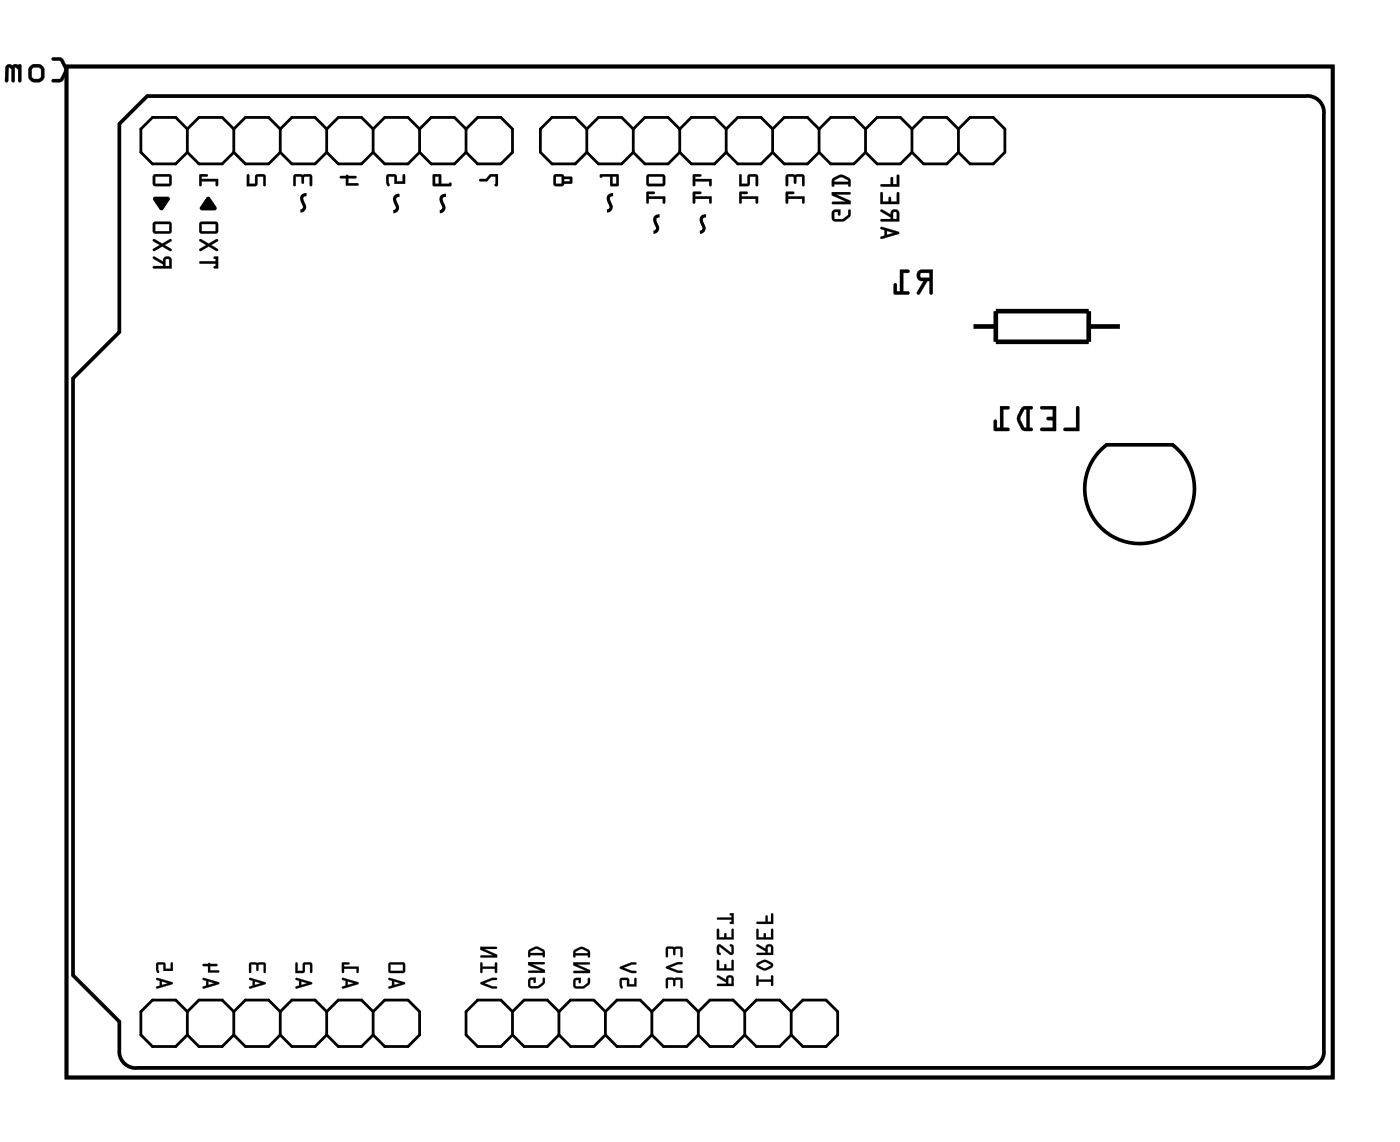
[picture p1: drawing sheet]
<svg xmlns="http://www.w3.org/2000/svg" width="77mm" height="62mm" viewBox="0 0 77 62" stroke-linecap="round" stroke-linejoin="round" font-family="sans-serif">
<path d="M3.6 3.6h69.3v55.3h-69.3zM6.5 6.8l1.5-1.5h63.4a.9 .9 0 0 1 1 .9v51.2a.9 .9 0 0 1-1 1h-63.9a.9 .9 0 0 1-1-1v-1.5l-2.5-2.6v-32.6l2.5-2.5zM60 24.8l.5-.5h3.6a3 3 0 0 1 .6 4.3 3 3 0 0 1-4.3 .5 3 3 0 0 1-.4-4.3z" fill="none" stroke="#000" stroke-width=".2"/>
<g fill="#000">
<path d="M8.4 10.8h.8l.1 .1-.5 .6-.4-.6zM10.9 9.5l.5 .1-.1 .1h-.3v.1h.9v.3h-.1v-.2h-.8v.2l-.1 .1zM11.3 10.8h.2l.3 .5v.2h-.8l-.1-.2zM13.5 9.5l.1 .1v.4h.3l.1-.4 .4-.1 .1 .2v.4h-.1v-.4h-.3l-.1 .4-.5 .1zM16.1 9.6l.9-.1 .1 .2v.4h-.2v-.4h-.3v.3l-.1-.3h-.3v.4l-.1 .1zM18.6 9.6h.4h.5v.1l-.5 .1v.2h.5l.1 .1h-.7v-.3l-.3-.1zM21.2 9.6l.4-.1 .1 .4h.3v-.3h.1v.4h-.5v-.3h-.3v.4a.11 .11 0 0 1-.2 0 .11 .11 0 0 1 0-.1zM26.2 9.8h.4l.2-.3h.4v.6h-.2l.1-.4h-.2l-.3 .2h-.4z"/>
<path d="M2.9 3.2v.1h.4l.2 .5-.2 .5h-.4l-.1 .1 .1 .1a.6 .6 0 0 0 .8-.6v-.3l-.3-.4-.2-.1zM1.5 4a.5 .5 0 0 0 1 0 .5 .5 0 0 0-1 0zM1.8 3.7h.3l.1 .1v.4v.1h-.3l-.2-.1zM.4 3.6l-.1 .9 .1-.1 .1-.7 .1 .1 .1 .7 .1-.1v-.7l.2 .1v.6l.1 .1v-1zM-.1 3.5v1.4zM-.1 3.6v.8zM-.1 3.5v1zM-.1 3.7v.6zM-.1 3.5v1zM-.1 3.5v1zM-.1 3.7v.3zM-.1 3.5v1zM-.1 3.2v1.3zM-.1 3.5v1zM-.1 3.7v.3zM-.1 3.1v1.4z"/>
<path d="M2.8 3.2l.1 .1h.4l.2 .5-.2 .5h-.4a.1 .1 0 0 0-.1 .1 .1 .1 0 0 0 .1 .1l.5-.1 .3-.6-.3-.6zM2.9 3.2h.5l.3 .4a.83 .83 0 0 1-.4 .9h-.4l-.1-.1 .1-.1h.4l.2-.4v-.2l-.2-.4h-.4zM1.5 4a.51 .51 0 0 0 1 0 .51 .51 0 0 0-1 0zM1.5 4a.49 .49 0 0 1 .9 0 .49 .49 0 0 1-.9 0zM1.8 3.7h.3l.1 .1v.4l-.1 .1-.3-.1zM1.8 3.7l-.1 .5 .2 .1h.3l.1-.1-.1-.4-.1-.1zM.4 3.6l-.1 .8a.1 .1 0 0 0 .1 .1 .1 .1 0 0 0 .1-.1v-.7l.1 .1v.6a.1 .1 0 0 0 .1 .1 .1 .1 0 0 0 .1-.1l.1-.7 .1 .1v.6a.1 .1 0 0 0 .1 .1 .1 .1 0 0 0 .1-.1l-.1-.9zM.4 3.6l.7-.1v1l-.1-.1v-.6l-.1-.1-.1 .8-.2-.1v-.6l-.1-.1-.1 .7-.1 .1zM-.1 3.5v1.4zM-.1 3.5v1.4zM-.1 3.7v.7zM-.1 3.6v.8zM-.1 3.5v1zM-.1 3.5v1zM-.1 3.7v.6zM-.1 3.7v.6zM-.1 3.5v1zM-.1 3.5v1zM-.1 3.5v1zM-.1 3.5v1zM-.1 3.7v.3zM-.1 3.7v.3zM-.1 3.5v1zM-.1 3.5v1zM-.1 3.2v1.3zM-.1 3.2v1.3zM-.1 3.5v1zM-.1 3.5v1zM-.1 3.7v.3zM-.1 3.7v.3zM-.1 3.1v1.4zM-.1 3.1v1.4z"/>
<path d="M8.4 14v.1l.5 .4-.5 .1v.1h1v-.5a.24 .24 0 0 0-.3-.2 .24 .24 0 0 0-.2 .3zM9.1 14.2h.1l.1 .3h-.3zM8.4 13.1v.1l.3 .2-.3 .2v.1l.5-.2 .4 .2h.1l-.4-.3 .4-.2-.1-.1-.4 .2zM8.4 12.2v.4v.2h.9l.1-.1v-.4l-.1-.2zM8.5 12.3h.8v.3h-.8z"/>
<path d="M8.4 14v.2l.5 .3h-.5v.2h1v-.5a.24 .24 0 0 0-.3-.2 .24 .24 0 0 0-.2 .3zM8.4 14l.5 .3a.23 .23 0 0 1 .2-.3 .23 .23 0 0 1 .3 .2v.5h-1v-.1h.5v-.1l-.5-.4zM9.1 14.2h.1l.1 .3h-.3zM9.1 14.2l-.1 .4h.3v-.4zM8.4 13.1v.1l.3 .2-.3 .2v.1l.5-.2 .4 .2h.1l-.4-.3 .4-.2-.1-.1-.4 .2zM8.4 13.1l.5 .2 .4-.2 .1 .1-.4 .2 .4 .3h-.1l-.4-.2-.5 .2v-.1l.4-.2-.4-.2zM8.4 12.2l-.1 .4 .1 .2h.9l.1-.1v-.4l-.1-.2zM8.4 12.2l.9-.1 .1 .2v.4l-.1 .1h-.9v-.2zM8.5 12.3h.8v.3h-.8zM8.5 12.2v.4h.8v-.4z"/>
<path d="M8.4 9.6v.4v.2h.9l.1-.1v-.4l-.1-.2zM8.5 9.7h.8v.3h-.8z"/>
<path d="M8.4 9.6l-.1 .4 .1 .2h.9l.1-.1v-.4l-.1-.2zM8.4 9.6l.9-.1 .1 .2v.4l-.1 .1h-.9v-.2zM8.5 9.7h.8v.3h-.8zM8.5 9.6v.5h.8v-.5z"/>
<path d="M10.9 9.5v.7l.1-.1v-.2h.8v.2h.1v-.3h-.9v-.1h.3l.1-.1zM10.9 9.5l.5 .1h-.1h-.3v.2h.9v.3h-.1v-.2h-.8v.2l-.1 .1z"/>
<path d="M10.9 14.3l.1 .1h.8l-.1 .2 .2 .1v-.7l-.2 .1 .1 .2zM10.9 13.1v.1l.4 .2-.4 .2v.1l.5-.2 .4 .2h.1l-.4-.3 .4-.2v-.1l-.5 .2zM10.9 12.2v.4l.1 .2h.8l.1-.1v-.4l-.1-.2zM11 12.3h.8v.3h-.8z"/>
<path d="M10.9 14.3l.1 .1h.8l-.1 .2 .2 .1v-.7l-.2 .1 .1 .2zM10.9 14.3h.9v-.2h-.1l.2-.1v.7l-.2-.1h.1v-.2h-.8zM10.9 13.1v.1l.4 .2-.4 .2v.1l.5-.2 .4 .2h.1l-.4-.3 .4-.2v-.1l-.5 .2zM10.9 13.1l.5 .2 .5-.2v.1l-.4 .2 .4 .3h-.1l-.4-.2-.5 .2v-.1l.4-.2-.4-.2zM10.9 12.2v.4l.1 .2h.8l.1-.1v-.4l-.1-.2zM10.9 12.2l.9-.1 .1 .2v.4l-.1 .1h-.8l-.1-.2zM11 12.3h.8v.3h-.8zM11 12.2v.4h.8v-.4z"/>
<path d="M13.5 9.5v.7l.5-.1 .1-.4h.3v.4h.1v-.4l-.1-.2-.4 .1-.1 .4h-.3v-.4zM13.5 9.5l.1 .1v.5h.4v-.5l.4-.1 .1 .2v.4h-.1v-.5h-.3l-.1 .5-.5 .1z"/>
<path d="M16.1 9.6v.6l.1-.1v-.4h.3l.1 .4v-.4h.3v.4h.2v-.4l-.1-.2zM16.1 9.6l.9-.1 .1 .2v.4h-.2v-.5l-.3 .1v.3l-.1-.3-.3-.1v.5l-.1 .1z"/>
<path d="M18.6 9.6v.2h.3v.4l.7-.1-.1-.1h-.5v-.2h.5v-.2h-.5v-.1zM18.6 9.6h.4h.5v.1h-.5v.3h.5l.1 .1h-.7v-.4h-.3z"/>
<path d="M21.2 9.6l-.1 .4 .1 .2 .1-.1v-.4h.3v.4h.6l-.1-.6-.1 .1v.3h-.3l-.1-.4zM21.2 9.6l.4-.1 .1 .4h.3v-.3h.1v.4h-.5v-.4h-.4l.1 .5a.11 .11 0 0 1-.2 0 .11 .11 0 0 1 0-.1z"/>
<path d="M23.7 9.5v.7l1-.1-.1-.1h-.5v-.5zM23.8 9.7h.2v.3h-.2z"/>
<path d="M23.7 9.5v.7l1-.1-.1-.1h-.5v-.5zM23.7 9.5h.4v.6l.5-.1 .1 .1-1 .1zM23.8 9.7h.2v.3h-.2zM23.8 9.6v.5h.2v-.5z"/>
<path d="M26.2 9.8v.1h.4l.3-.2h.2l-.1 .4h.2v-.6h-.4l-.2 .3zM26.2 9.8h.4l.2-.3h.4v.6h-.1v-.5h-.2l-.3 .3h-.4z"/>
<path d="M30.3 9.6v.4v.2h.4l.1-.2h.5v-.3h-.5l-.1-.2zM30.4 9.7h.3v.3h-.3zM30.8 9.8h.4v.1h-.4z"/>
<path d="M30.3 9.6v.4v.2h.4l.1-.2h.5v-.3h-.5l-.1-.2zM30.3 9.6l.4-.1 .1 .2h.5v.3h-.5l-.1 .2h-.4v-.2zM30.4 9.7h.3v.3h-.3zM30.4 9.6v.5h.3v-.5zM30.8 9.8h.4v.1h-.4zM30.8 9.8v.1h.4v-.1z"/>
<path d="M32.8 9.5v.2h.6v.5l.4-.1v-.6zM33.5 9.7h.2v.3h-.2z"/>
<path d="M32.8 9.5v.2h.6v.5l.4-.1v-.6zM32.8 9.5h1v.6l-.4 .1v-.6l-.6 .1zM33.5 9.7h.2v.3h-.2zM33.5 9.6v.5h.2v-.5z"/>
<path d="M35.4 10.5v.6h.1v-.2h.7v.2h.2v-.4h-.9v-.1h.3v-.1zM35.4 9.6l-.1 .4 .1 .2h.8l.2-.1v-.4l-.1-.2zM35.5 9.7h.7v.3h-.7z"/>
<path d="M35.4 10.5v.6h.1v-.2h.7v.2h.2v-.4h-.9v-.1h.3v-.1zM35.4 10.5h.4v.1h-.3v.1h.9v.4h-.1l-.1-.2h-.7v.2h-.1zM35.4 9.6l-.1 .4 .1 .2h.8l.2-.1v-.4l-.1-.2zM35.4 9.6l.9-.1 .1 .2v.4l-.2 .1h-.8l-.1-.2zM35.5 9.7h.7v.3h-.7zM35.5 9.7v.4h.7v-.4z"/>
<path d="M37.9 10.5v.6h.1v-.2h.8v.2h.1v-.4h-.9v-.1h.3v-.1zM37.9 9.5v.7l.1-.1v-.2h.8v.2h.1v-.3h-.9v-.1h.3v-.1z"/>
<path d="M37.9 10.5v.6h.1v-.2h.8v.2h.1v-.4h-.9v-.1h.3l.1-.1zM37.9 10.5h.4v.1h-.3v.1h.9v.4h-.1v-.2h-.8v.2h-.1zM37.9 9.5v.7l.1-.1v-.2h.8v.2h.1v-.3h-.9v-.1h.3l.1-.1zM37.9 9.5l.4 .1-.3 .1v.1h.9v.3h-.1v-.2h-.8v.2l-.1 .1z"/>
<path d="M40.4 10.5l.1 .6 .1-.2h.7v.2h.1l.1-.4h-.9v-.1h.2l.1-.1zM40.4 9.5v.7l.6-.1v-.4h.3v.4h.1l.1-.4-.1-.2-.5 .1v.4h-.3l-.1-.4z"/>
<path d="M40.4 10.5l.1 .6h.1v-.2h.7v.2h.2v-.4h-.9v-.1h.3v-.1zM40.4 10.5h.5l-.1 .1h-.3v.1h1l-.1 .4h-.1v-.2h-.8v.2zM40.4 9.5v.7l.6-.1v-.4h.3v.4h.2v-.4l-.1-.2-.5 .1v.4h-.3v-.4zM40.4 9.5l.1 .1v.5h.4v-.5l.5-.1v.2v.4h-.1v-.4h-.3v.4l-.6 .1z"/>
<path d="M43 10.5v.6h.1v-.2h.8v.2h.1v-.4h-.9v-.1h.3v-.1zM43 9.6v.6l.1-.1v-.4h.3l.1 .4 .1-.4h.3v.4h.1v-.4l-.1-.2z"/>
<path d="M43 10.5v.6h.1v-.2h.8v.2h.1v-.4h-.9v-.1h.3v-.1zM43 10.5h.4v.1h-.3v.1h.9v.4h-.1v-.2h-.8v.2h-.1zM43 9.6v.6l.1-.1v-.4h.3l.1 .4 .1-.4h.3v.4h.1v-.4l-.1-.2zM43 9.6l.9-.1 .1 .2v.4h-.1v-.4h-.3l-.1 .3-.1-.3h-.3v.4l-.1 .1z"/>
<path d="M45.5 11.5v.4l.1 .2a.65 .65 0 0 0 .9-.6h-.1v.2l-.3 .3h-.4l-.1-.4h.2v.1l.1 .1 .1-.3zM45.5 10.5v.2l.8 .3h-.7l-.1 .2h1v-.2l-.8-.4h.7l.1-.1zM45.5 9.7v.4l.1 .1v-.1h.8l.1 .1v-.4a.6 .6 0 0 0-.9-.1zM45.6 9.9l.4-.2 .3 .1 .1 .1h-.8z"/>
<path d="M45.5 11.5v.4l.1 .2h.5l.4-.3v-.3l-.1-.1v.3l-.3 .3h-.4l-.1-.4h.2v.1l.1 .1 .1-.4zM45.5 11.5h.5l-.1 .3-.1-.2h-.2v.3l.4 .1 .4-.2v-.3h.1l-.1 .4a.68 .68 0 0 1-.9 .1zM45.5 10.5v.2l.8 .3h-.7l-.1 .2h1v-.2l-.8-.4h.7l.1-.1zM45.5 10.5h1l-.1 .1h-.7l.8 .4v.2h-1l.1-.2h.7l-.8-.3zM45.5 9.7v.2v.3l.1-.1h.8v.1h.1v-.4l-.4-.2h-.2zM45.6 9.8l.3-.2h.2l.4 .2v.4h-.1v-.1h-.8l-.1 .1zM45.6 9.9l.4-.2 .3 .1 .1 .1h-.8zM45.6 9.9v.1h.8l-.1-.2-.3-.1z"/>
<path d="M48.2 12.4v.1l.2 .1v.3h-.2v.2l1-.3-.1-.1zM48.5 12.6l.4 .1-.4 .1zM48.2 11.5v.1l.5 .3v.1h-.5v.1h1v-.4a.24 .24 0 0 0-.3-.2 .24 .24 0 0 0-.2 .2zM48.9 11.6h.1v.4h-.2zM48.2 10.5l-.1 .7h1.1l-.1-.7-.1 .1v.4h-.3v-.2l-.1 .2h-.3v-.5zM48.2 10.1v.1h1v-.6h-.2v.5h-.2v-.4l-.1 .4z"/>
<path d="M48.2 12.4v.1l.2 .1v.3l-.3 .1 .1 .1 1-.3-.1-.1zM48.2 12.4l.9 .3 .1 .1-1 .3v-.1l.2-.1v-.3l-.2-.1zM48.5 12.6l.4 .1-.4 .1zM48.5 12.6v.3l.4-.2zM48.2 11.5v.1l.5 .3v.1h-.5v.1h1v-.4a.24 .24 0 0 0-.3-.3 .24 .24 0 0 0-.2 .3zM48.2 11.5l.5 .2a.23 .23 0 0 1 .2-.2 .23 .23 0 0 1 .3 .2v.4h-1v-.1h.5v-.1l-.5-.3zM48.9 11.6h.1v.4h-.2zM48.8 11.6v.4h.2v-.4zM48.2 10.5l-.1 .7h1.1l-.1-.7-.1 .1v.4h-.3v-.2l-.1 .2h-.3v-.5zM48.2 10.5h.1v.5h.3l.1-.2v.2h.3v-.4l.1-.1 .1 .7h-1.1zM48.2 10.1v.1h1v-.6h-.2v.5h-.2v-.4h-.1v.4zM48.2 10.1h.5l.1-.4v.4h.2v-.5h.2v.6h-1z"/>
<path d="M50.2 14.8a.32 .32 0 0 0 0 .4 .32 .32 0 0 0 .3 .2l-.4 .7h.2l.4-.7h.1v.6l.2 .1v-1.4zM50.3 14.9h.5v.3h-.4zM49.2 14.7v1.2h-.2v-.4h-.1v.6h.8v-.2h-.3v-1h.3v-.1z"/>
<path d="M50.2 14.8a.32 .32 0 0 0-.1 .4 .32 .32 0 0 0 .4 .2l-.4 .6a.1 .1 0 0 0 .1 .1 .1 .1 0 0 0 .1 0l.4-.7h.1v.6a.1 .1 0 0 0 .1 .1 .1 .1 0 0 0 .1-.1v-1.3h-.6zM50.2 14.8l.8-.1-.1 1.4-.1-.1v-.6h-.1l-.4 .7-.2-.1 .4-.6a.31 .31 0 0 1-.3-.2 .31 .31 0 0 1 0-.4zM50.3 15l.5-.1v.3h-.4zM50.3 14.9l.1 .3h.4v-.3zM49.2 14.7v1.2h-.2v-.3a.1 .1 0 0 0 0-.1 .1 .1 0 0 0-.1 .1v.5h.7a.1 .1 0 0 0 .1-.1 .1 .1 0 0 0-.1-.1h-.2v-1h.2a.1 .1 0 0 0 .1-.1 .1 .1 0 0 0-.1-.1zM49.2 14.7l.5 .1v.1h-.3v1h.3v.2l-.8-.1v-.5h.1v.4h.2z"/>
<path d="M3.6 3.6v55.3h69.3v-55.3zM3.6 3.6h69.3v55.3h-69.3z"/>
<path d="M58.9 22.2l-.1 1.2h-.6v.2h.8v-1.3zM56.9 22.2v.2h.7v.4h-.3l-.1 .1 .1 .1h.3v.4h-.6l-.1 .1 .8 .1v-1.4zM55.9 22.3a.81 .81 0 0 0 0 1.2l.5 .1 .1-.1-.2-.1v-1h.2v-.1l-.4-.1zM56 22.4h.1v1l-.1-.1-.2-.4zM54.7 22.2v1.2h-.2v-.4h-.1l-.1 .5 .9 .1v-.2h-.3v-1h.3v-.1z"/>
<path d="M58.9 22.2l-.1 1.2h-.6a.1 .1 0 0 0-.1 .1 .1 .1 0 0 0 .1 .1h.8v-1.3zM58.9 22.2l.1 .1v1.3h-.8v-.2h.6zM56.9 22.2v.2h.7v.4h-.3a.1 .1 0 0 0-.1 .1 .1 .1 0 0 0 .1 .1h.3v.4h-.6a.1 .1 0 0 0-.1 .1 .1 .1 0 0 0 .1 .1h.8v-1.4zM56.9 22.2h.8v1.4l-.8-.1 .1-.1h.6v-.4h-.3l-.1-.1 .1-.1h.3v-.4h-.7zM55.9 22.3l-.3 .5v.3l.3 .4 .5 .1a.1 .1 0 0 0 .1-.1 .1 .1 0 0 0-.1-.1h-.1v-1h.1a.1 .1 0 0 0 .1-.1 .1 .1 0 0 0-.1-.1zM55.9 22.3l.2-.1 .4 .1-.1 .1h-.1v1h.1v.2l-.5-.1-.2-.4v-.4zM56 22.4h.1v1l-.1-.1-.2-.4zM56 22.4l-.2 .5 .2 .4 .1 .1v-1zM54.7 22.2v1.2h-.2v-.4a.1 .1 0 0 0-.1-.1 .1 .1 0 0 0-.1 .1l.1 .5 .7 .1a.1 .1 0 0 0 .1-.1 .1 .1 0 0 0-.1-.1h-.2v-1h.2a.1 .1 0 0 0 .1-.1 .1 .1 0 0 0-.1-.1zM54.7 22.2l.5 .1-.1 .1h-.2v1h.2v.2l-.7-.1v-.5h.1v.4h.2z"/>
<path d="M8.6 53.5v.1h.1v.3h-.1v.2l.9-.3-.1-.1zM8.9 53.7l.3 .1-.3 .1zM8.6 52.7l-.1 .3a.11 .11 0 0 0 .1 .2 .1 .1 0 0 0 .1-.1v-.4h.2v.4h.6l-.1-.4h-.1v.3h-.2l-.1-.4z"/>
<path d="M8.5 53.5l.1 .1h.1v.3l-.2 .1 .1 .1 .9-.3-.1-.1zM8.6 53.5l.8 .3-.8 .3v-.1l.1-.1v-.3h-.1zM8.9 53.7l.3 .1-.3 .1zM8.8 53.7v.2l.4-.1zM8.6 52.6l-.1 .4 .1 .2 .1-.1v-.4h.2v.4h.6l-.1-.5-.1 .1v.3h-.2l-.1-.4zM8.6 52.7l.4-.1v.4h.3v-.3h.1l.1 .4h-.6v-.4h-.3l.1 .4a.1 .1 0 0 1-.1 0 .1 .1 0 0 1-.1-.1z"/>
<path d="M11.1 53.5v.1h.2v.3h-.2v.2l.9-.3v-.1zM11.4 53.7l.3 .1-.3 .1zM11.1 52.7v.1h.3v.4l.6-.1h-.1h-.4v-.3h.4v-.1l-.5-.1z"/>
<path d="M11.1 53.5v.1h.2v.3l-.2 .1v.1l.9-.3v-.1zM11.1 53.5l.9 .3-.9 .3v-.1l.2-.1v-.3h-.2zM11.4 53.7l.3 .1-.3 .1zM11.4 53.7v.2l.3-.1zM11.1 52.7v.1h.3v.4l.6-.1h-.1h-.4v-.3h.4v-.1l-.5-.1zM11.1 52.7h.3h.5v.1h-.4v.3h.4h.1l-.6 .1v-.4h-.3z"/>
<path d="M13.6 53.5v.1h.2v.3h-.2l.1 .2 .8-.3v-.1zM13.9 53.7l.4 .1-.4 .1zM13.6 52.7l.1 .5v-.1v-.4l.3 .1 .1 .3 .1-.3 .2-.1v.5h.1v-.6z"/>
<path d="M13.6 53.5v.1h.2v.3l-.2 .1v.1l.9-.3v-.1zM13.6 53.5l.9 .3-.8 .3-.1-.1 .2-.1v-.3h-.1zM13.9 53.7l.4 .1-.4 .1zM13.9 53.7v.2l.4-.1zM13.6 52.6v.6l.1-.1v-.4l.3 .1 .1 .3 .1-.3 .2-.1v.5h.1v-.5v-.1zM13.7 52.7l.8-.1v.6h-.1v-.5l-.3 .1v.3l-.1-.3-.3-.1v.4v.1z"/>
<path d="M16.2 53.5v.1h.2v.3h-.2v.2l.9-.3-.1-.1zM16.5 53.7l.3 .1-.3 .1zM16.2 52.6v.6h.4l.1-.5h.3v.5h.1l-.1-.6-.4 .1v.4h-.3v-.4z"/>
<path d="M16.2 53.5v.1h.2v.3l-.2 .1v.1l.9-.3-.1-.1zM16.2 53.5l.9 .3-.9 .3v-.1l.2-.1v-.3h-.2zM16.5 53.7l.3 .1-.3 .1zM16.5 53.7v.2l.3-.1zM16.2 52.6l-.1 .6h.5l.1-.5h.3v.5h.1v-.5l-.1-.1h-.4v.5h-.3v-.4zM16.2 52.6l.1 .1v.4h.3v-.4l.4-.1 .1 .6h-.1v-.5h-.3l-.1 .5h-.4z"/>
<path d="M18.7 53.5v.1h.2v.3h-.2v.2l.9-.3v-.1zM19 53.7l.3 .1-.3 .1zM18.7 52.6v.6h.1v-.2h.7v.2h.1v-.3h-.8v-.2h.3z"/>
<path d="M18.7 53.5v.1h.2v.3l-.2 .1v.1l.9-.3v-.1zM18.7 53.5l.9 .3-.8 .3-.1-.1 .2-.1v-.3h-.2zM19 53.7l.3 .1-.3 .1zM19 53.7v.2l.4-.1zM18.7 52.6v.6h.1v-.2h.7v.2h.1v-.4l-.8 .1v-.2h.3zM18.7 52.6l.4 .1h-.3v.2h.8v.3h-.1v-.2h-.7l-.1 .2z"/>
<path d="M21.3 53.5v.1h.1v.3h-.1v.2l.9-.3-.1-.1zM21.6 53.7l.3 .1-.3 .1zM21.3 52.7l-.1 .4 .1 .1h.7l.1-.1v-.5zM21.4 52.7h.6v.4h-.6z"/>
<path d="M21.2 53.5l.1 .1h.1v.3l-.2 .1 .1 .1 .9-.3-.1-.1zM21.3 53.5l.8 .3-.8 .3v-.1l.1-.1v-.3h-.1zM21.6 53.7l.3 .1-.3 .1zM21.5 53.7v.2l.4-.1zM21.3 52.6l-.1 .5 .1 .1h.7l.1-.1 .1-.4-.1-.1zM21.3 52.7l.8-.1v.5l-.1 .1h-.7l-.1-.1zM21.4 52.7h.6v.4h-.6zM21.3 52.7v.4h.7v-.4z"/>
<path d="M26.3 53.7v.1l.6 .3 .3-.1-.1-.1-.6-.1 .6-.2v-.1h-.2zM26.3 52.6v.6h.1v-.2h.7v.2h.1l-.1-.6v.1v.2h-.7v-.2zM26.3 51.8v.1l.7 .3h-.7v.2h.9v-.2l-.7-.3h.6v-.1z"/>
<path d="M26.3 53.7v.1l.6 .3 .3-.1-.1-.1-.6-.1 .6-.2v-.1h-.2zM26.3 53.7l.6-.2h.2v.1l-.6 .2 .7 .2-.3 .1-.6-.3zM26.3 52.6v.6h.1v-.2h.7v.2h.1l-.1-.6v.1v.2h-.7v-.2zM26.3 52.6l.1 .1v.2h.7v-.3l.1 .6h-.1v-.2h-.7l-.1 .2zM26.3 51.8v.1l.7 .3h-.7v.2h.9v-.2l-.7-.3h.6v-.1zM26.3 51.8h.8v.1h-.6l.7 .3v.2l-.9-.1v-.1h.7l-.7-.3z"/>
<path d="M28.9 53.5v.4l.1 .1a.58 .58 0 0 0 .8-.5h-.1v.2l-.3 .2h-.3l-.1-.3h.2l.1 .1v-.2zM28.9 52.6v.2l.7 .3h-.7v.1h.9v-.2l-.7-.3h.6l.1-.1zM28.9 51.9v.4l.1-.1h.7l.1 .1v-.3a.54 .54 0 0 0-.8-.1zM29 52l.3-.1 .4 .2h-.7z"/>
<path d="M28.9 53.5v.4l.1 .1h.5l.3-.2-.1-.4v.3l-.3 .2h-.4v-.3h.2v.1h.1v-.3zM28.9 53.5h.4v.2l-.1-.1h-.2v.3h.4l.3-.2 .1-.2-.1 .3a.61 .61 0 0 1-.8 .1zM28.9 52.6v.2l.7 .3h-.7v.1h.9v-.2l-.7-.3h.6l.1-.1zM28.9 52.6h.9l-.1 .1h-.6l.7 .3v.2h-.9v-.1h.7l-.7-.3zM28.9 51.9v.4l.1-.1h.7v.1h.1v-.3l-.3-.2h-.2zM28.9 51.9l.3-.1h.3l.3 .2v.3h-.1v-.1h-.7l-.1 .1zM29 52l.3-.1 .4 .2h-.7zM29 52v.1h.7l-.1-.1-.2-.1z"/>
<path d="M31.4 53.5l-.1 .4 .2 .1a.58 .58 0 0 0 .8-.5h-.1l-.1 .2-.2 .2h-.4v-.3h.1l.1 .2 .1-.3zM31.3 52.6v.2l.8 .3h-.7v.1h.9v-.2l-.7-.3h.6v-.1zM31.4 51.9v.5l.1-.2h.6l.1 .2v-.4a.54 .54 0 0 0-.8-.1zM31.5 52l.3-.1 .3 .2h-.6z"/>
<path d="M31.4 53.5l-.1 .4 .2 .1h.4l.4-.2-.1-.3-.1 .2-.2 .2h-.4v-.3h.1v.1l.1 .1 .1-.3zM31.4 53.5h.4l-.1 .3v-.2h-.2v.3h.3l.3-.2 .1-.2v.3a.61 .61 0 0 1-.8 .1zM31.3 52.6v.2l.8 .3h-.7v.1h.9v-.2l-.7-.3h.6v-.1zM31.3 52.6h.9v.1h-.6l.7 .3v.2h-.9v-.1h.7l-.8-.3zM31.4 51.9v.5l.1-.2h.6l.1 .1h.1l-.1-.3-.3-.2h-.2zM31.4 51.9l.3-.1h.2l.3 .2 .1 .3h-.1v-.1h-.7l-.1 .1zM31.5 52l.3-.1 .3 .2h-.6zM31.5 52v.1h.7l-.1-.1-.3-.1z"/>
<path d="M33.9 53.5v.4a.1 .1 0 0 0 0 .1 .1 .1 0 0 0 .1 0v-.4h.3v.3h.5v-.4h-.1v.3h-.3l-.1-.3zM33.9 52.9v.1l.6 .2h.3v-.1l-.7-.2 .7-.2v-.1h-.3z"/>
<path d="M33.9 53.5v.4l.1 .1h.1l-.1-.4h.3v.3h.5v-.4h-.1v.3h-.3l-.1-.3zM33.9 53.5h.4l.1 .3h.3v-.3h.1v.4h-.5v-.3h-.3v.4a.1 .1 0 0 1-.1 0 .1 .1 0 0 1 0-.1zM33.9 52.9v.1l.6 .2h.3v-.1l-.7-.2 .7-.2v-.1h-.3zM33.9 52.9l.6-.3h.3v.1l-.7 .2 .7 .3h-.3l-.6-.2z"/>
<path d="M36.4 53.5v.5h.1v-.4h.3l.1 .3v-.3h.3v.4h.1v-.5zM36.4 52.9v.1l.7 .2h.2v-.1l-.7-.2 .7-.2v-.1h-.2zM36.4 51.8v.5h.1v-.4h.3l.1 .3v-.3h.3v.4h.1v-.5z"/>
<path d="M36.4 53.5v.5h.1v-.4h.3l.1 .3v-.3h.3v.4h.1v-.4v-.1zM36.4 53.5h.8l.1 .5h-.1v-.4h-.3v.3l-.1-.3h-.3v.4h-.1zM36.4 52.9v.1l.7 .2h.2v-.1l-.7-.2 .7-.2v-.1h-.2zM36.4 52.8l.7-.2h.2v.1l-.7 .2 .7 .3h-.2l-.7-.2zM36.4 51.8v.5h.1v-.4h.3l.1 .3v-.3h.3v.4h.1v-.4v-.1zM36.4 51.8h.8l.1 .5h-.1v-.4h-.3v.3l-.1-.3h-.3v.4h-.1z"/>
<path d="M39.2 53.3v.1l.5 .3v.1h-.5l.1 .1h.8v-.4a.21 .21 0 0 0-.2-.2 .21 .21 0 0 0-.2 .3zM39.8 53.5h.2v.3h-.2zM39.2 52.5v.6h.9v-.6h-.1v.4h-.3v-.2l-.1 .2h-.3v-.4zM39.2 51.7v.4l.1 .1h.1l-.1-.1v-.4l.6 .5 .2-.1v-.3l-.1-.2-.1 .1 .1 .1v.3l-.6-.5zM39.2 50.8v.6h.9v-.6h-.1v.4h-.3v-.2l-.1 .2h-.3v-.4zM39.2 50.2l.1 .1h.7l-.1 .2h.2v-.6l-.2 .1 .1 .2z"/>
<path d="M39.2 53.3v.1l.5 .3v.1h-.5l.1 .1h.8v-.4a.22 .22 0 0 0-.2-.2 .22 .22 0 0 0-.2 .3zM39.2 53.3l.5 .3a.21 .21 0 0 1 .2-.3 .21 .21 0 0 1 .2 .2v.4h-.8l-.1-.1h.5v-.1l-.5-.3zM39.8 53.5h.2v.3h-.2zM39.8 53.5v.3h.2v-.3zM39.2 52.5v.6h.9v-.6h-.1v.4h-.3v-.2l-.1 .2h-.3v-.4zM39.2 52.5h.1v.5h.3l.1-.3v.3h.3v-.5h.1v.6h-.9zM39.2 51.7v.4l.1 .1h.1l-.1-.1v-.4l.6 .5 .2-.1v-.3l-.1-.2-.1 .1 .1 .1v.3l-.6-.4zM39.2 51.7l.2-.1 .6 .5v-.3l-.1-.1 .1-.1 .1 .2v.3l-.2 .1-.6-.5v.4l.1 .1h-.1l-.1-.1zM39.2 50.8v.6h.9v-.6h-.1v.4h-.3v-.2l-.1 .2h-.3v-.4zM39.2 50.8h.1v.5h.3l.1-.3v.3h.3v-.5h.1v.6h-.9zM39.2 50.2l.1 .1h.7l-.1 .2h.2v-.6l-.2 .1 .1 .2zM39.2 50.2h.8l-.1-.2 .2-.1v.6h-.2l.1-.2h-.7z"/>
<path d="M41.4 53.3v.6h.1v-.2h.7v.2h.1l-.1-.6v.1v.2h-.7v-.2zM41.4 52.7v.2l.4 .2 .5-.3-.1-.1-.3-.2zM41.5 52.8l.3-.2 .4 .2-.4 .1zM41.4 51.6v.1l.5 .3v.1h-.5v.1h.9v-.4a.21 .21 0 0 0-.3-.2 .21 .21 0 0 0-.1 .3zM42 51.8h.2v.3h-.2zM41.4 50.8v.6h.9l-.1-.6v.4h-.3l-.1-.2v.2h-.3v-.4zM41.4 50.4v.1h.9v-.5h-.1v.4h-.2l-.1-.4v.4z"/>
<path d="M41.4 53.3v.6h.1v-.2h.7v.2h.1l-.1-.6v.1v.2h-.7v-.2zM41.4 53.3l.1 .1v.2h.7v-.3l.1 .6h-.1v-.2h-.7l-.1 .2zM41.4 52.7v.2l.4 .2 .1-.1 .4-.2-.1-.1-.3-.2zM41.4 52.7l.5-.2 .3 .1 .1 .2-.4 .2-.1 .1-.4-.2zM41.5 52.7l.3-.1 .4 .2-.4 .1zM41.5 52.7l.3 .3 .4-.2-.4-.2zM41.4 51.6v.1l.5 .3v.1h-.5v.1h.9v-.4a.22 .22 0 0 0-.3-.2 .22 .22 0 0 0-.1 .3zM41.4 51.7l.5 .2a.21 .21 0 0 1 .1-.3 .21 .21 0 0 1 .3 .2v.4h-.9v-.1h.5v-.1l-.5-.3zM42 51.8h.1l.1 .3h-.2zM42 51.8v.3h.2v-.3zM41.4 50.8v.6h.9l-.1-.6v.4h-.3l-.1-.2v.2h-.3v-.4zM41.4 50.8h.1v.5h.3v-.3l.1 .3h.3v-.5l.1 .6h-.9zM41.4 50.4v.1h.9v-.5h-.1v.4h-.2l-.1-.4v.4zM41.4 50.4h.5v-.3l.1 .3h.2v-.4h.1v.5h-.9z"/>
</g>
<path d="M53.1 17.9h1.4M54.5 17h5v1.7h-5zM59.5 17.9h1.9" fill="none" stroke="#000" stroke-width=".25"/>
<g fill="none" stroke="#000" stroke-width=".15">
<path d="M10.2 7.1v1.2M10.2 7.1l-.6-.7h-1.3l-.6 .7v1.2l.6 .7h1.3l.6-.7M10.2 8.3l.7 .7h1.2l.7-.7M10.2 7.1l.7-.7h1.2l.7 .7M12.8 7.1v1.2M12.8 8.3l.6 .7h1.3l.6-.7M12.8 7.1l.6-.7h1.3l.6 .7M15.3 7.1v1.2M15.3 8.3l.7 .7h1.2l.7-.7M15.3 7.1l.7-.7h1.2l.7 .7M17.9 7.1v1.2M17.9 8.3l.6 .7h1.3l.6-.7"/>
<path d="M17.9 7.1l.6-.7h1.3l.6 .7M20.4 7.1v1.2M20.4 8.3l.6 .7h1.3l.6-.7M20.4 7.1l.6-.7h1.3l.6 .7M22.9 7.1v1.2M22.9 8.3l.7 .7h1.2l.7-.7M22.9 7.1l.7-.7h1.2l.7 .7M25.5 7.1l.6-.7h1.3l.6 .7v1.2l-.6 .7h-1.3l-.6-.7M25.5 7.1v1.2M32.1 7.1l-.6-.7h-1.3l-.7 .7v1.2l.7 .7h1.3l.6-.7M32.1 8.3l.6 .7h1.3l.6-.7M32.1 7.1l.6-.7h1.3l.6 .7"/>
<path d="M32.1 7.1v1.2M34.6 8.3l.7 .7h1.2l.7-.7M34.6 7.1l.7-.7h1.2l.7 .7M34.6 7.1v1.2M37.2 8.3l.6 .7h1.3l.6-.7M37.2 7.1l.6-.7h1.3l.6 .7M37.2 7.1v1.2M39.7 8.3l.6 .7h1.3l.6-.7M39.7 7.1l.6-.7h1.3l.6 .7M39.7 7.1v1.2M42.2 8.3l.7 .7h1.3l.6-.7M42.2 7.1l.7-.7h1.3l.6 .7"/>
<path d="M42.2 7.1v1.2M44.8 8.3l.6 .7h1.3l.6-.7M44.8 7.1l.6-.7h1.3l.6 .7M44.8 7.1v1.2M47.3 8.3l.7 .7h1.2l.7-.7M47.3 7.1l.7-.7h1.2l.7 .7M47.3 7.1v1.2M49.9 8.3l.6 .7h1.3l.6-.7M49.9 7.1l.6-.7h1.3l.6 .7M49.9 7.1v1.2M52.4 7.1l.6-.7h1.3l.6 .7v1.2l-.6 .7h-1.3l-.6-.7M52.4 7.1v1.2"/>
<path d="M10.2 55.3l-.6-.6h-1.3l-.6 .6v1.3l.6 .6h1.3l.6-.6M10.2 55.3l.7-.6h1.2l.7 .6M10.2 55.3v1.3M10.2 56.6l.7 .6h1.2l.7-.6M12.8 55.3l.6-.6h1.3l.6 .6M12.8 55.3v1.3M12.8 56.6l.6 .6h1.3l.6-.6M15.3 55.3l.7-.6h1.2l.7 .6M15.3 56.6l.7 .6h1.2l.7-.6M15.3 55.3v1.3M17.9 55.3l.6-.6h1.3l.6 .6M17.9 56.6l.6 .6h1.3l.6-.6"/>
<path d="M17.9 55.3v1.3M20.4 55.3l.6-.6h1.3l.6 .6v1.3l-.6 .6h-1.3l-.6-.6M20.4 55.3v1.3M28 55.3l-.6-.6h-1.3l-.6 .6v1.3l.6 .6h1.3l.6-.6M28 55.3l.7-.6h1.2l.7 .6M28 56.6l.7 .6h1.2l.7-.6M28 55.3v1.3M30.6 55.3l.6-.6h1.3l.6 .6M30.6 56.6l.6 .6h1.3l.6-.6M30.6 55.3v1.3M33.1 55.3l.6-.6h1.3l.6 .6M33.1 56.6l.6 .6h1.3l.6-.6"/>
<path d="M33.1 55.3v1.3M35.6 55.3l.7-.6h1.2l.7 .6M35.6 56.6l.7 .6h1.2l.7-.6M35.6 55.3v1.3M38.2 55.3l.6-.6h1.3l.6 .6M38.2 56.6l.6 .6h1.3l.6-.6M38.2 55.3v1.3M40.7 55.3l.7-.6h1.2l.7 .6M40.7 56.6l.7 .6h1.2l.7-.6M40.7 55.3v1.3M43.3 55.3l.6-.6h1.3l.6 .6v1.3l-.6 .6h-1.3l-.6-.6M43.3 55.3v1.3"/>
</g>
<path d="M16.8 10.6l-.2 .1-.1 .1 .2 .5-.1 .2h-.2M21.8 10.7h-.2v.2l.1 .5v.1l-.2 .1M24.4 10.7h-.2l-.1 .2 .2 .5-.1 .1-.2 .1M33.5 10.6l-.2 .1v.1l.1 .5-.1 .2h-.1M36.1 11.8l-.2 .1-.1 .1 .2 .5-.1 .1-.2 .1M38.6 11.8l-.2 .1-.1 .1 .2 .5-.1 .1-.1 .1" fill="none" stroke="#000" stroke-width=".18"/>
<circle cx="62.3" cy="28" r=".6" fill="#fff"/>
<circle cx="62.3" cy="28" r=".6" fill="none" stroke="#fff" stroke-width=".65" stroke-linecap="butt"/>
<path d="M61.7 27.4h1.2v1.2h-1.2z" fill="#fff"/>
<path d="M61.7 27.4h1.2v1.2h-1.2z" fill="none" stroke="#fff" stroke-width=".65" stroke-linecap="butt"/>
<circle cx="62.3" cy="25.5" r=".6" fill="#fff"/>
<circle cx="62.3" cy="25.5" r=".6" fill="none" stroke="#fff" stroke-width=".65" stroke-linecap="butt"/>
<circle cx="62.3" cy="17.9" r=".7" fill="#fff"/>
<circle cx="62.3" cy="17.9" r=".7" fill="none" stroke="#fff" stroke-width=".76" stroke-linecap="butt"/>
<circle cx="52.2" cy="17.9" r=".7" fill="#fff"/>
<circle cx="52.2" cy="17.9" r=".7" fill="none" stroke="#fff" stroke-width=".76" stroke-linecap="butt"/>
<circle cx="19.1" cy="56" r=".66" fill="#fff"/>
<circle cx="19.1" cy="56" r=".66" fill="none" stroke="#fff" stroke-width=".61" stroke-linecap="butt"/>
<circle cx="16.6" cy="56" r=".66" fill="#fff"/>
<circle cx="16.6" cy="56" r=".66" fill="none" stroke="#fff" stroke-width=".61" stroke-linecap="butt"/>
<circle cx="14.1" cy="56" r=".66" fill="#fff"/>
<circle cx="14.1" cy="56" r=".66" fill="none" stroke="#fff" stroke-width=".61" stroke-linecap="butt"/>
<circle cx="11.5" cy="56" r=".66" fill="#fff"/>
<circle cx="11.5" cy="56" r=".66" fill="none" stroke="#fff" stroke-width=".61" stroke-linecap="butt"/>
<circle cx="9" cy="56" r=".66" fill="#fff"/>
<circle cx="9" cy="56" r=".66" fill="none" stroke="#fff" stroke-width=".61" stroke-linecap="butt"/>
<circle cx="30.8" cy="7.7" r=".66" fill="#fff"/>
<circle cx="30.8" cy="7.7" r=".66" fill="none" stroke="#fff" stroke-width=".61" stroke-linecap="butt"/>
<circle cx="33.4" cy="7.7" r=".66" fill="#fff"/>
<circle cx="33.4" cy="7.7" r=".66" fill="none" stroke="#fff" stroke-width=".61" stroke-linecap="butt"/>
<circle cx="35.9" cy="7.7" r=".66" fill="#fff"/>
<circle cx="35.9" cy="7.7" r=".66" fill="none" stroke="#fff" stroke-width=".61" stroke-linecap="butt"/>
<circle cx="38.4" cy="7.7" r=".66" fill="#fff"/>
<circle cx="38.4" cy="7.7" r=".66" fill="none" stroke="#fff" stroke-width=".61" stroke-linecap="butt"/>
<circle cx="41" cy="7.7" r=".66" fill="#fff"/>
<circle cx="41" cy="7.7" r=".66" fill="none" stroke="#fff" stroke-width=".61" stroke-linecap="butt"/>
<circle cx="43.5" cy="7.7" r=".66" fill="#fff"/>
<circle cx="43.5" cy="7.7" r=".66" fill="none" stroke="#fff" stroke-width=".61" stroke-linecap="butt"/>
<circle cx="46.1" cy="7.7" r=".66" fill="#fff"/>
<circle cx="46.1" cy="7.7" r=".66" fill="none" stroke="#fff" stroke-width=".61" stroke-linecap="butt"/>
<circle cx="48.6" cy="7.7" r=".66" fill="#fff"/>
<circle cx="48.6" cy="7.7" r=".66" fill="none" stroke="#fff" stroke-width=".61" stroke-linecap="butt"/>
<circle cx="51.1" cy="7.7" r=".66" fill="#fff"/>
<circle cx="51.1" cy="7.7" r=".66" fill="none" stroke="#fff" stroke-width=".61" stroke-linecap="butt"/>
<circle cx="53.7" cy="7.7" r=".66" fill="#fff"/>
<circle cx="53.7" cy="7.7" r=".66" fill="none" stroke="#fff" stroke-width=".61" stroke-linecap="butt"/>
<circle cx="9" cy="7.7" r=".66" fill="#fff"/>
<circle cx="9" cy="7.7" r=".66" fill="none" stroke="#fff" stroke-width=".61" stroke-linecap="butt"/>
<circle cx="11.5" cy="7.7" r=".66" fill="#fff"/>
<circle cx="11.5" cy="7.7" r=".66" fill="none" stroke="#fff" stroke-width=".61" stroke-linecap="butt"/>
<circle cx="14.1" cy="7.7" r=".66" fill="#fff"/>
<circle cx="14.1" cy="7.7" r=".66" fill="none" stroke="#fff" stroke-width=".61" stroke-linecap="butt"/>
<circle cx="16.6" cy="7.7" r=".66" fill="#fff"/>
<circle cx="16.6" cy="7.7" r=".66" fill="none" stroke="#fff" stroke-width=".61" stroke-linecap="butt"/>
<circle cx="19.1" cy="7.7" r=".66" fill="#fff"/>
<circle cx="19.1" cy="7.7" r=".66" fill="none" stroke="#fff" stroke-width=".61" stroke-linecap="butt"/>
<circle cx="21.7" cy="7.7" r=".66" fill="#fff"/>
<circle cx="21.7" cy="7.7" r=".66" fill="none" stroke="#fff" stroke-width=".61" stroke-linecap="butt"/>
<circle cx="24.2" cy="7.7" r=".66" fill="#fff"/>
<circle cx="24.2" cy="7.7" r=".66" fill="none" stroke="#fff" stroke-width=".61" stroke-linecap="butt"/>
<circle cx="26.8" cy="7.7" r=".66" fill="#fff"/>
<circle cx="26.8" cy="7.7" r=".66" fill="none" stroke="#fff" stroke-width=".61" stroke-linecap="butt"/>
<circle cx="42" cy="56" r=".66" fill="#fff"/>
<circle cx="42" cy="56" r=".66" fill="none" stroke="#fff" stroke-width=".61" stroke-linecap="butt"/>
<circle cx="44.5" cy="56" r=".66" fill="#fff"/>
<circle cx="44.5" cy="56" r=".66" fill="none" stroke="#fff" stroke-width=".61" stroke-linecap="butt"/>
<circle cx="39.5" cy="56" r=".66" fill="#fff"/>
<circle cx="39.5" cy="56" r=".66" fill="none" stroke="#fff" stroke-width=".61" stroke-linecap="butt"/>
<circle cx="36.9" cy="56" r=".66" fill="#fff"/>
<circle cx="36.9" cy="56" r=".66" fill="none" stroke="#fff" stroke-width=".61" stroke-linecap="butt"/>
<circle cx="34.4" cy="56" r=".66" fill="#fff"/>
<circle cx="34.4" cy="56" r=".66" fill="none" stroke="#fff" stroke-width=".61" stroke-linecap="butt"/>
<circle cx="31.8" cy="56" r=".66" fill="#fff"/>
<circle cx="31.8" cy="56" r=".66" fill="none" stroke="#fff" stroke-width=".61" stroke-linecap="butt"/>
<circle cx="29.3" cy="56" r=".66" fill="#fff"/>
<circle cx="29.3" cy="56" r=".66" fill="none" stroke="#fff" stroke-width=".61" stroke-linecap="butt"/>
<circle cx="26.8" cy="56" r=".66" fill="#fff"/>
<circle cx="26.8" cy="56" r=".66" fill="none" stroke="#fff" stroke-width=".61" stroke-linecap="butt"/>
<circle cx="21.7" cy="56" r=".66" fill="#fff"/>
<circle cx="21.7" cy="56" r=".66" fill="none" stroke="#fff" stroke-width=".61" stroke-linecap="butt"/>
</svg>
